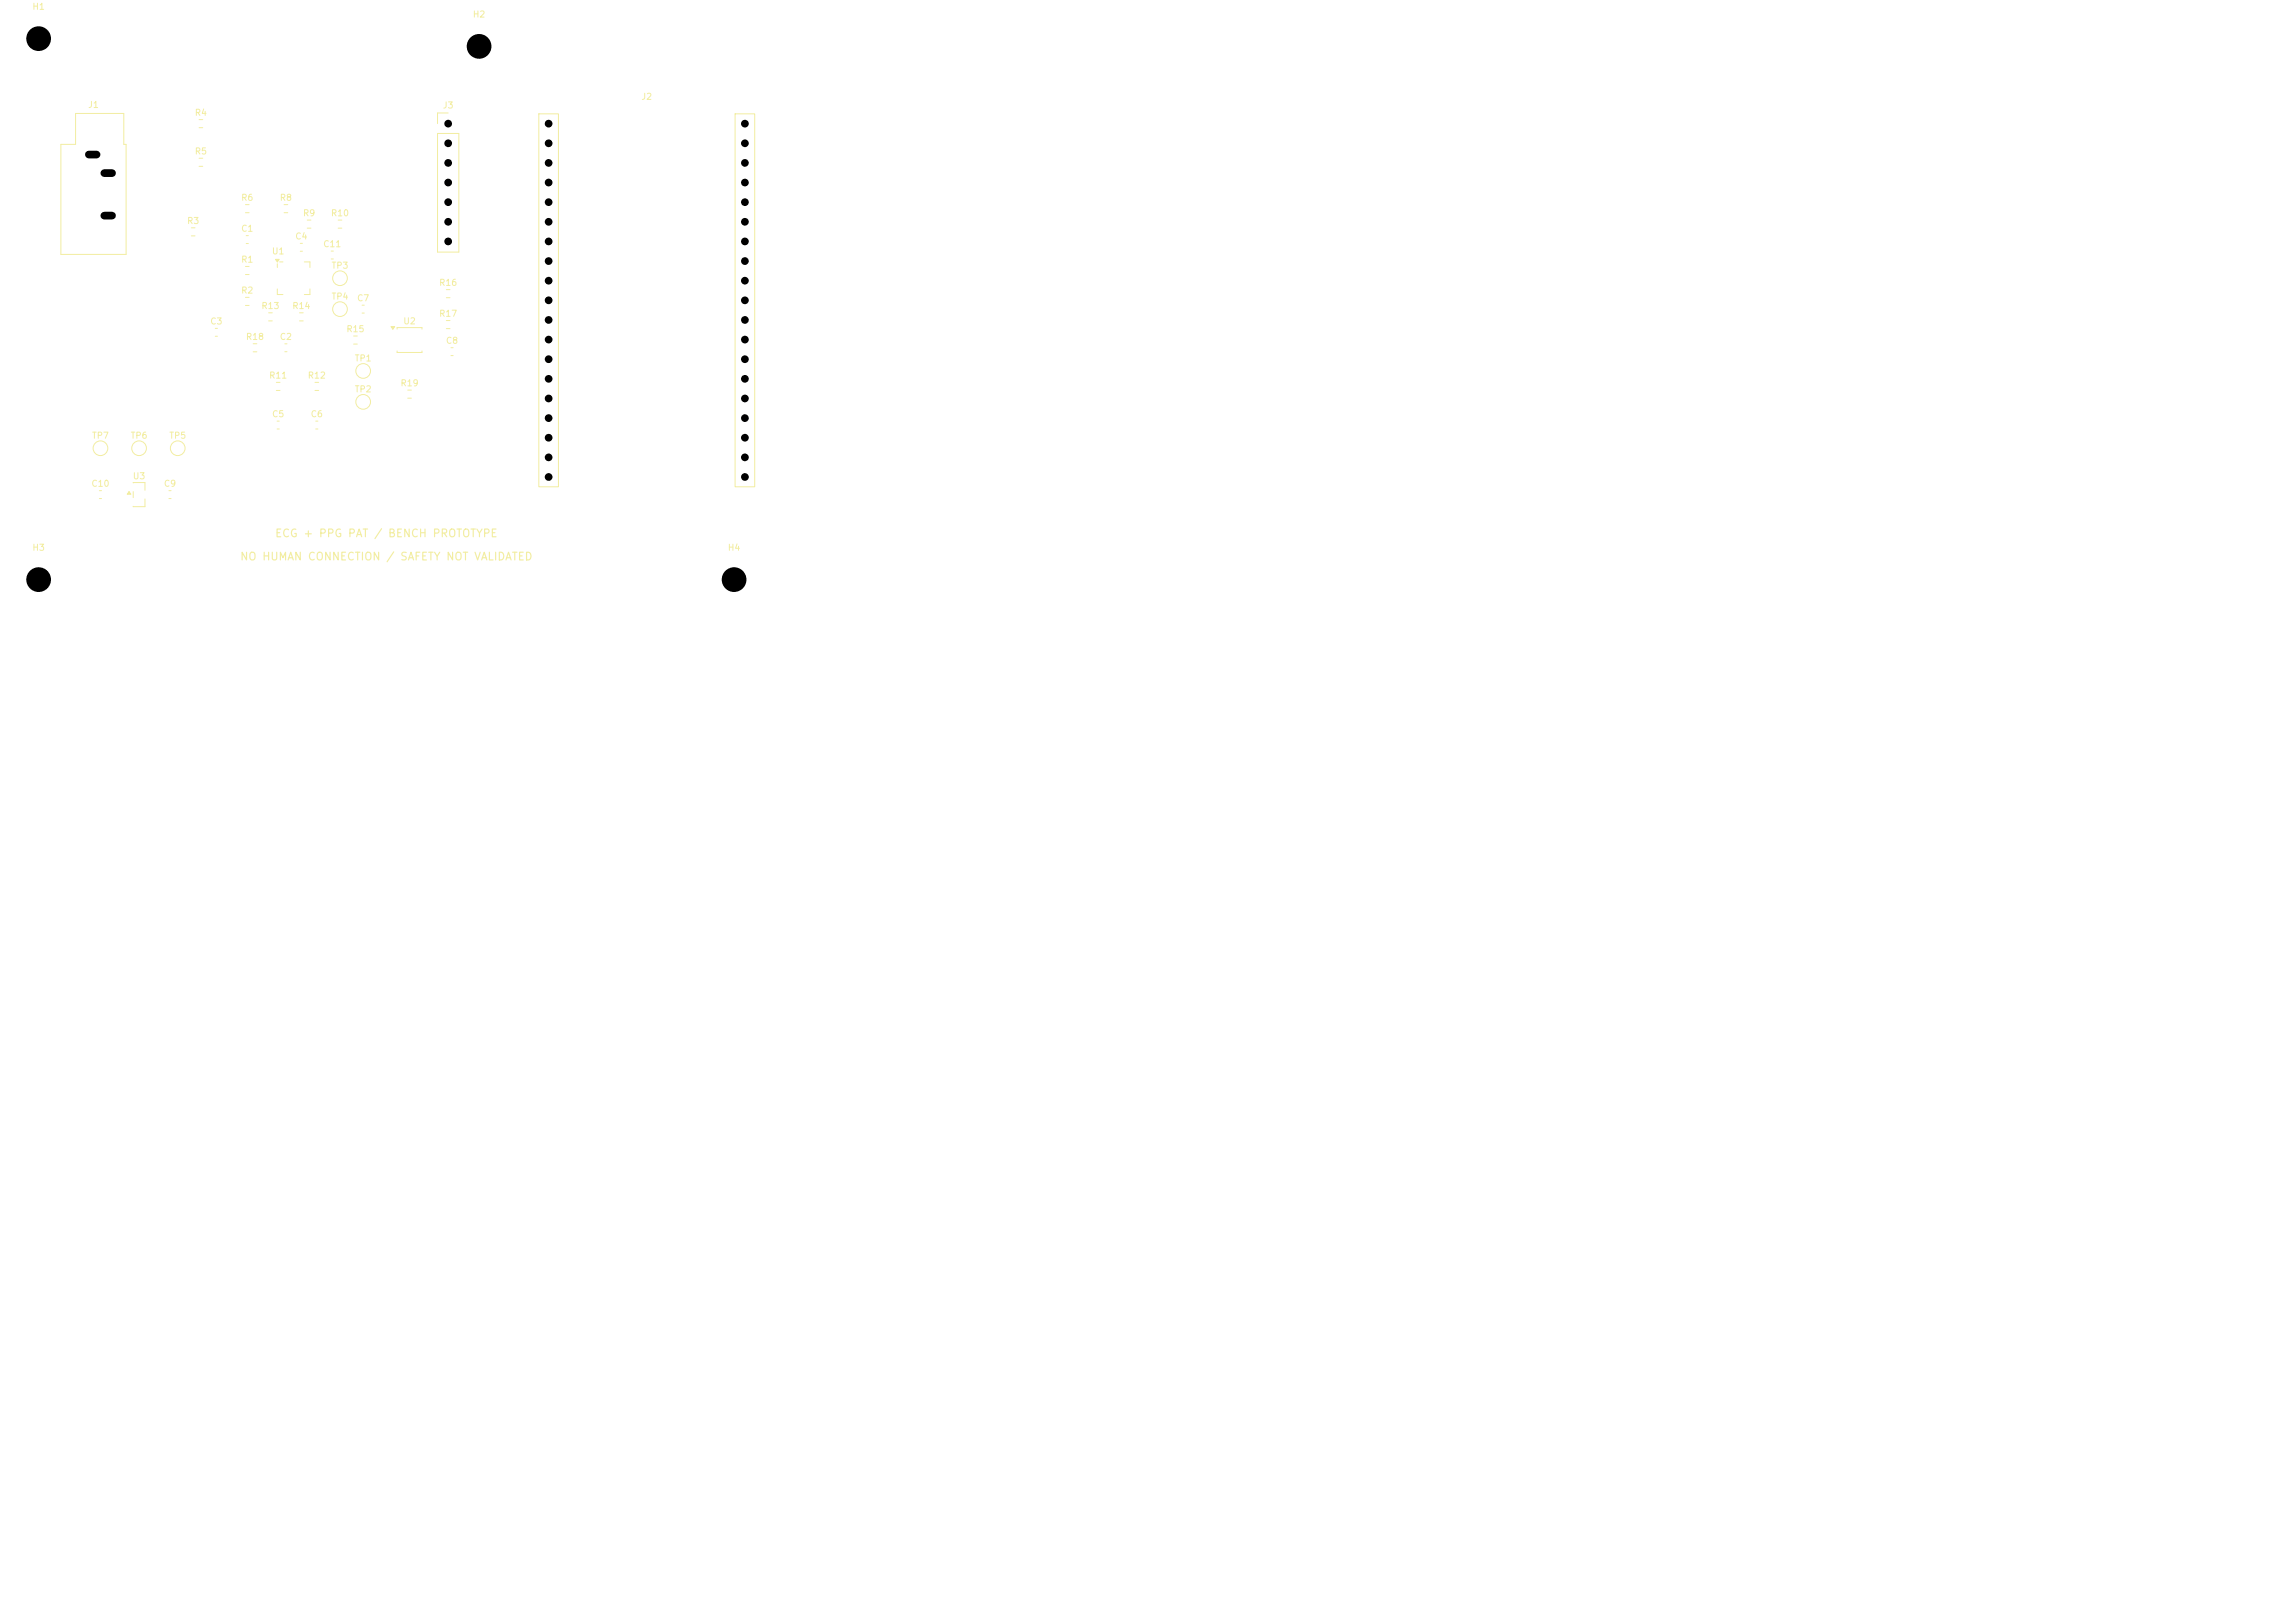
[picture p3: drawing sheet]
<svg xmlns="http://www.w3.org/2000/svg" width="297mm" height="210mm" viewBox="0 0 297 210" stroke-linecap="round" stroke-linejoin="round" font-family="sans-serif">
<defs><g id="words">
<g font-size="1" fill="#f2eda1">
<text x="35.5" y="69.8">ECG + PPG PAT / BENCH PROTOTYPE</text>
<text x="31" y="72.8">NO HUMAN CONNECTION / SAFETY NOT VALIDATED</text>
</g>
<g font-size=".8" fill="#f2eda1">
<text x="4.1" y="1.5">H1</text>
<text x="61.1" y="2.5">H2</text>
<text x="11.3" y="14.2">J1</text>
<text x="25.1" y="15.2">R4</text>
<text x="57.2" y="14.2">J3</text>
<text x="82.9" y="13.1">J2</text>
<text x="25.1" y="20.2">R5</text>
<text x="24.1" y="29.2">R3</text>
<text x="31.1" y="26.2">R6</text>
<text x="36.1" y="26.2">R8</text>
<text x="39.1" y="28.2">R9</text>
<text x="42.8" y="28.2">R10</text>
<text x="31.1" y="34.2">R1</text>
<text x="31.1" y="30.2">C1</text>
<text x="35.1" y="33.1">U1</text>
<text x="38.1" y="31.2">C4</text>
<text x="41.8" y="32.2">C11</text>
<text x="42.8" y="35">TP3</text>
<text x="31.1" y="38.2">R2</text>
<text x="33.8" y="40.2">R13</text>
<text x="37.8" y="40.2">R14</text>
<text x="42.8" y="39">TP4</text>
<text x="46.1" y="39.2">C7</text>
<text x="56.8" y="37.2">R16</text>
<text x="56.8" y="41.2">R17</text>
<text x="27.1" y="42.2">C3</text>
<text x="31.8" y="44.2">R18</text>
<text x="36.1" y="44.2">C2</text>
<text x="44.8" y="43.2">R15</text>
<text x="45.8" y="47">TP1</text>
<text x="52.1" y="42.2">U2</text>
<text x="57.6" y="44.7">C8</text>
<text x="34.8" y="49.2">R11</text>
<text x="39.8" y="49.2">R12</text>
<text x="45.8" y="51">TP2</text>
<text x="51.8" y="50.2">R19</text>
<text x="11.8" y="57">TP7</text>
<text x="16.8" y="57">TP6</text>
<text x="21.8" y="57">TP5</text>
<text x="35.1" y="54.2">C5</text>
<text x="40.1" y="54.2">C6</text>
<text x="11.8" y="63.2">C10</text>
<text x="17.1" y="62.2">U3</text>
<text x="21.1" y="63.2">C9</text>
<text x="4.1" y="71.5">H3</text>
<text x="94.1" y="71.5">H4</text>
</g>
</g></defs>
<path d="M31.8 38.5h.4M31.8 39.5h.4M46.9 39.5h.2M46.9 40.5h.2M16.7 63.6l.2 .4h-.4zM17.2 62.5l1.6-.1v1M17.2 63.6v.8M18.8 64.6v1l-1.6-.1" fill="none" stroke="#f2eda1" stroke-width=".13"/>
<path d="M16.7 63.6l.2 .4h-.4z" fill="#f2eda1"/>
<g fill="none" stroke="#f2eda1" stroke-width=".13">
<path d="M56.6 17.3h2.8v15.3h-2.8zM58 14.6h-1.4v1.4M31.8 34.5h.4M31.8 35.5h.4M31.8 26.5h.4M31.8 27.5h.4M35.6 33.6h.5l-.2 .3zM35.9 34.1v.5M35.9 37.4v.7h.7M36.2 33.9h.4M36.8 26.5h.4M36.8 27.5h.4"/>
<path d="M38.9 31.5h.2M38.9 32.5h.2M39.4 33.9h.7v.7M39.8 28.5h.4M39.8 29.5h.4M40.1 37.4v.7h-.7M42.9 32.5h.2M42.9 33.5h.2M43.8 28.5h.4M43.8 29.5h.4M57.8 37.5h.4M57.8 38.5h.4"/>
<path d="M27.9 42.5h.2M27.9 43.5h.2M32.8 44.5h.4M32.8 45.5h.4M35.8 49.5h.4M35.8 50.5h.4M36.9 44.5h.2M36.9 45.5h.2M58.4 45h.2M58.4 46h.2"/>
<circle cx="44" cy="40" r=".95"/>
<circle cx="44" cy="36" r=".95"/>
<circle cx="13" cy="58" r=".95"/>
<circle cx="47" cy="52" r=".95"/>
</g>
<path d="M35.6 33.6h.5l-.2 .3z" fill="#f2eda1"/>
<g fill="none" stroke="#f2eda1" stroke-width=".13">
<path d="M25.8 15.5h.4M25.8 16.5h.4M69.7 14.7h2.6v48.3h-2.6zM95.1 14.7h2.6v48.3h-2.6zM31.9 30.5h.2M31.9 31.5h.2M35.9 54.5h.2M35.9 55.5h.2M40.9 54.5h.2M40.9 55.5h.2M45.8 43.5h.4M45.8 44.5h.4"/>
<path d="M50.6 42.3h.5l-.3 .3zM51.4 42.6v-.2h3.2v.2M51.4 45.4v.2h3.2v-.2M57.8 41.5h.4M57.8 42.5h.4M12.9 63.5h.2M12.9 64.5h.2M21.9 63.5h.2M21.9 64.5h.2"/>
<circle cx="23" cy="58" r=".95"/>
<circle cx="47" cy="48" r=".95"/>
</g>
<path d="M50.6 42.3h.5l-.3 .3z" fill="#f2eda1"/>
<g fill="none" stroke="#f2eda1" stroke-width=".13">
<path d="M9.8 14.7h6.2v4h.3v14.2h-8.4v-14.2h1.9zM24.8 29.5h.4M24.8 30.5h.4M25.8 20.5h.4M25.8 21.5h.4M34.8 40.5h.4M34.8 41.5h.4M38.8 40.5h.4M38.8 41.5h.4M40.8 49.5h.4M40.8 50.5h.4M52.8 50.5h.4"/>
<path d="M52.8 51.5h.4"/>
<circle cx="18" cy="58" r=".95"/>
</g>
<g fill="#000">
<circle cx="5" cy="5" r="1.6"/>
<circle cx="58" cy="18.5" r=".5"/>
<circle cx="58" cy="16" r=".5"/>
<circle cx="62" cy="6" r="1.6"/>
<circle cx="71" cy="16" r=".5"/>
<circle cx="71" cy="18.5" r=".5"/>
<circle cx="96.4" cy="16" r=".5"/>
<circle cx="96.4" cy="18.5" r=".5"/>
<circle cx="58" cy="21.1" r=".5"/>
<circle cx="58" cy="28.7" r=".5"/>
<circle cx="58" cy="26.2" r=".5"/>
<circle cx="58" cy="31.2" r=".5"/>
<circle cx="58" cy="23.6" r=".5"/>
<circle cx="71" cy="38.9" r=".5"/>
<circle cx="71" cy="21.1" r=".5"/>
<circle cx="71" cy="31.2" r=".5"/>
<circle cx="71" cy="33.8" r=".5"/>
<circle cx="71" cy="23.6" r=".5"/>
<circle cx="71" cy="26.2" r=".5"/>
<circle cx="71" cy="28.7" r=".5"/>
<circle cx="71" cy="36.3" r=".5"/>
<circle cx="96.4" cy="38.9" r=".5"/>
<circle cx="96.4" cy="26.2" r=".5"/>
<circle cx="96.4" cy="28.7" r=".5"/>
<circle cx="96.4" cy="31.2" r=".5"/>
<circle cx="96.4" cy="36.3" r=".5"/>
<circle cx="96.4" cy="33.8" r=".5"/>
<circle cx="96.4" cy="23.6" r=".5"/>
<circle cx="96.4" cy="21.1" r=".5"/>
<circle cx="71" cy="41.4" r=".5"/>
<circle cx="71" cy="59.2" r=".5"/>
<circle cx="71" cy="46.5" r=".5"/>
<circle cx="71" cy="56.6" r=".5"/>
<circle cx="71" cy="49" r=".5"/>
<circle cx="71" cy="54.1" r=".5"/>
<circle cx="71" cy="43.9" r=".5"/>
<circle cx="71" cy="51.6" r=".5"/>
<circle cx="96.4" cy="41.4" r=".5"/>
<circle cx="96.4" cy="43.9" r=".5"/>
<circle cx="96.4" cy="46.5" r=".5"/>
<circle cx="96.4" cy="59.2" r=".5"/>
<circle cx="96.4" cy="54.1" r=".5"/>
<circle cx="96.4" cy="49" r=".5"/>
<circle cx="96.4" cy="56.6" r=".5"/>
<circle cx="96.4" cy="51.6" r=".5"/>
<circle cx="5" cy="75" r="1.6"/>
<circle cx="71" cy="61.7" r=".5"/>
<circle cx="95" cy="75" r="1.6"/>
<circle cx="96.4" cy="61.7" r=".5"/>
</g>
<path d="M11.5 20h1M13.5 27.9h1M13.5 22.4h1" fill="none" stroke="#000" stroke-width="1"/>
<use href="#words"/>
</svg>
